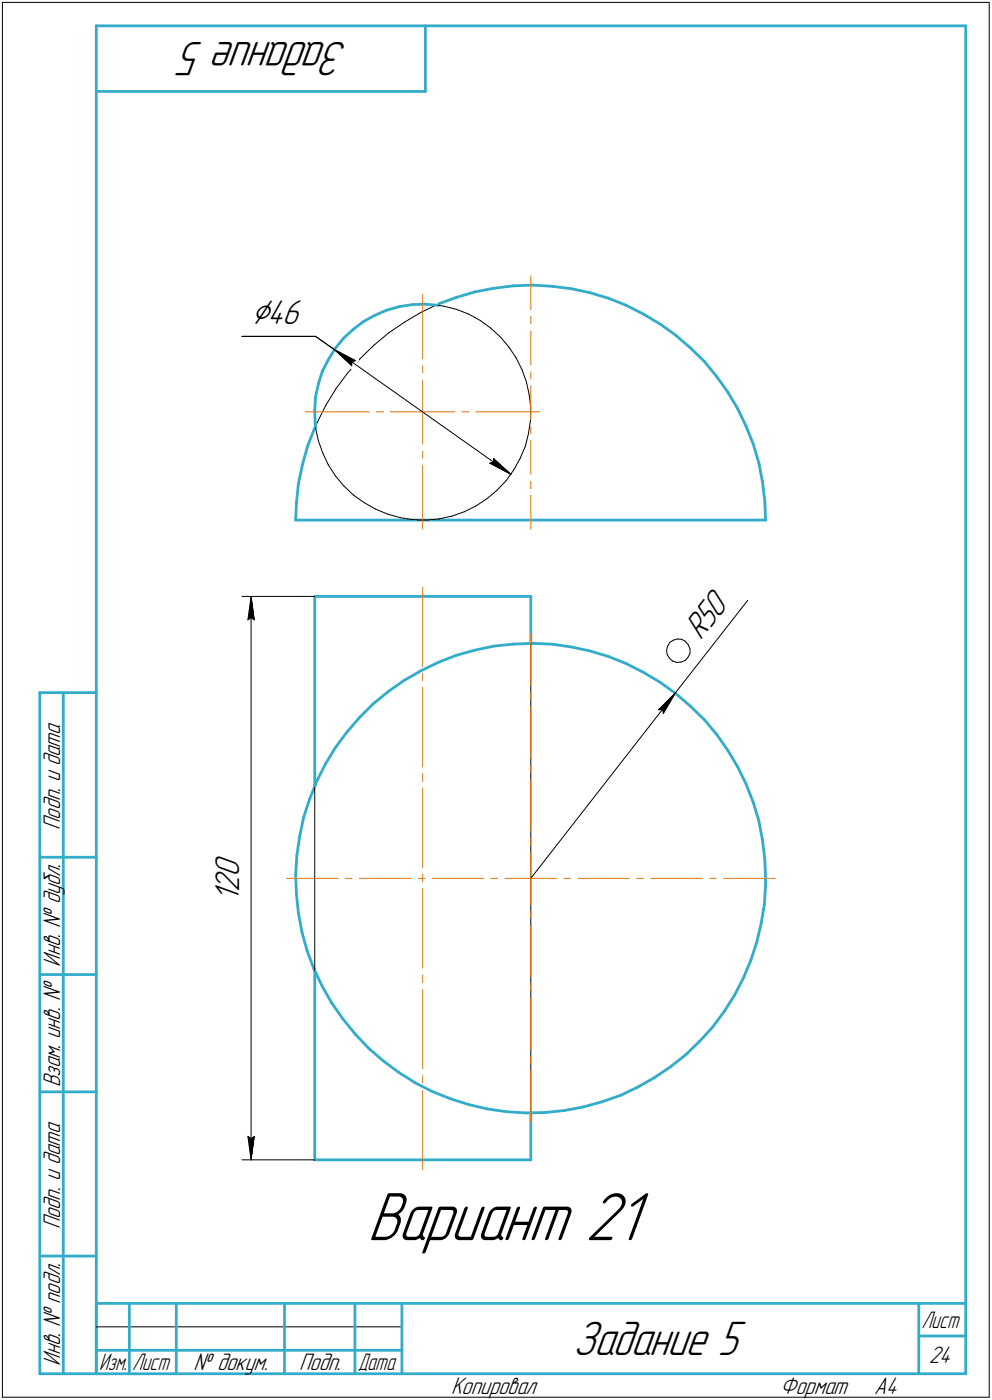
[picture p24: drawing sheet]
<svg xmlns="http://www.w3.org/2000/svg" width="211mm" height="298mm" viewBox="0 0 211 298" stroke-linecap="round" stroke-linejoin="round" font-family="sans-serif">
<defs><g id="words">
<text font-size="15.6" x="78.2" y="264.1">Вариант 21</text>
<g font-size="10.9">
<text x="74.1" y="9" transform="rotate(-180 74.1 9)">Задание 5</text>
<text x="121.9" y="288.5">Задание 5</text>
</g>
<text font-size="8.5" x="53.4" y="69.1">Ç46</text>
<g font-size="7.8">
<text x="149.2" y="136.5" transform="rotate(-52 149.2 136.5)">R50</text>
<text x="50.9" y="190" transform="rotate(-90 50.9 190)">2</text>
<text x="50.9" y="186.8" transform="rotate(-90 50.9 186.8)">0</text>
<text x="50.9" y="192.1" transform="rotate(-90 50.9 192.1)">1</text>
</g>
<g font-size="5.4">
<text x="12.8" y="176.7" transform="rotate(-90 12.8 176.7)">Подп. и дата</text>
<text x="12.8" y="205.8" transform="rotate(-90 12.8 205.8)">Инв. № дубл.</text>
<text x="12.8" y="231.6" transform="rotate(-90 12.8 231.6)">Взам. инв. №</text>
<text x="12.8" y="261.7" transform="rotate(-90 12.8 261.7)">Подп. и дата</text>
<text x="12.8" y="290.8" transform="rotate(-90 12.8 290.8)">Инв. № подл.</text>
<text x="41.2" y="291.8">№ докум.</text>
<text x="63.6" y="291.8">Подп.</text>
<text x="197.6" y="290.3">24</text>
<text x="96" y="296.8">Копировал</text>
<text x="166" y="296.8">Формат</text>
<text x="186" y="296.8">A4</text>
</g>
<g font-size="5.3">
<text x="196.1" y="282.8">Лист</text>
<text x="21.1" y="291.8">Изм.</text>
<text x="28.1" y="291.8">Лист</text>
<text x="76.1" y="291.8">Дата</text>
</g>
</g></defs>
<g fill="#fff" stroke="#fff" stroke-width=".21">
<path d="M78.1 252.9h60.6zM78.1 253h60.6zM78.1 253.1h60.6zM78.1 253.2h60.6zM78.1 253.2h60.6zM78.1 253.3h60.6zM78.1 253.4h60.6zM78.1 253.5h60.6zM78.1 253.6h60.6zM78.1 253.7h60.6zM78.1 253.7h60.6zM78.1 253.8h60.6zM78.1 253.9h60.6zM78.1 254h60.6zM78.1 254.1h60.6zM78.1 254.2h60.6zM78.1 254.3h60.6zM78.1 254.3h60.6zM78.1 254.4h60.6zM78.1 254.5h60.6zM78.1 254.6h60.6zM78.1 254.7h60.6zM78.1 254.8h60.6zM78.1 254.8h60.6zM78.1 254.9h60.6zM78.1 255h60.6zM78.1 255.1h60.6zM78.1 255.2h60.6zM78.1 255.3h60.6zM78.1 255.4h60.6zM78.1 255.4h60.6zM78.1 255.5h60.6zM78.1 255.6h60.6zM78.1 255.7h60.6zM78.1 255.8h60.6zM78.1 255.9h60.6zM78.1 255.9h60.6zM78.1 256h60.6zM78.1 256.1h60.6zM78.1 256.2h60.6zM78.1 256.3h60.6zM78.1 256.4h60.6zM78.1 256.5h60.6zM78.1 256.5h60.6zM78.1 256.6h60.6zM78.1 256.7h60.6zM78.1 256.8h60.6zM78.1 256.9h60.6zM78.1 257h60.6zM78.1 257h60.6zM78.1 257.1h60.6zM78.1 257.2h60.6zM78.1 257.3h60.6zM78.1 257.4h60.6zM78.1 257.5h60.6zM78.1 257.6h60.6zM78.1 257.6h60.6zM78.1 257.7h60.6zM78.1 257.8h60.6zM78.1 257.9h60.6zM78.1 258h60.6zM78.1 258.1h60.6zM78.1 258.1h60.6zM78.1 258.2h60.6zM78.1 258.3h60.6zM78.1 258.4h60.6zM78.1 258.5h60.6zM78.1 258.6h60.6zM78.1 258.7h60.6zM78.1 258.7h60.6zM78.1 258.8h60.6zM78.1 258.9h60.6zM78.1 259h60.6zM78.1 259.1h60.6zM78.1 259.2h60.6zM78.1 259.2h60.6zM78.1 259.3h60.6zM78.1 259.4h60.6zM78.1 259.5h60.6zM78.1 259.6h60.6zM78.1 259.7h60.6zM78.1 259.8h60.6zM78.1 259.8h60.6zM78.1 259.9h60.6zM78.1 260h60.6zM78.1 260.1h60.6zM78.1 260.2h60.6zM78.1 260.3h60.6zM78.1 260.3h60.6zM78.1 260.4h60.6zM78.1 260.5h60.6zM78.1 260.6h60.6zM78.1 260.7h60.6zM78.1 260.8h60.6zM78.1 260.9h60.6zM78.1 260.9h60.6zM78.1 261h60.6zM78.1 261.1h60.6zM78.1 261.2h60.6zM78.1 261.3h60.6zM78.1 261.4h60.6zM78.1 261.5h60.6zM78.1 261.5h60.6zM78.1 261.6h60.6zM78.1 261.7h60.6zM78.1 261.8h60.6zM78.1 261.9h60.6zM78.1 262h60.6zM78.1 262h60.6zM78.1 262.1h60.6zM78.1 262.2h60.6zM78.1 262.3h60.6zM78.1 262.4h60.6zM78.1 262.5h60.6zM78.1 262.6h60.6zM78.1 262.6h60.6zM78.1 262.7h60.6zM78.1 262.8h60.6zM78.1 262.9h60.6zM78.1 263h60.6zM78.1 263.1h60.6zM78.1 263.1h60.6zM78.1 263.2h60.6zM78.1 263.3h60.6zM78.1 263.4h60.6zM78.1 263.5h60.6zM78.1 263.6h60.6zM78.1 263.7h60.6zM78.1 263.7h60.6zM78.1 263.8h60.6zM78.1 263.9h60.6zM78.1 264h60.6zM78.1 264.1h60.6zM78.1 264.2h60.6zM78.1 264.2h60.6zM78.1 264.3h60.6zM78.1 264.4h60.6zM78.1 264.5h60.6zM78.1 264.6h60.6zM78.1 264.7h60.6zM78.1 264.8h60.6zM78.1 264.8h60.6zM78.1 264.9h60.6zM78.1 265h60.6zM78.1 265.1h60.6zM78.1 265.2h60.6zM78.1 265.3h60.6zM78.1 265.3h60.6zM78.1 265.4h60.6zM78.1 265.5h60.6zM78.1 265.6h60.6zM78.1 265.7h60.6zM78.1 265.8h60.6zM78.1 265.9h60.6zM78.1 265.9h60.6zM78.1 266h60.6zM78.1 266.1h60.6zM78.1 266.2h60.6zM78.1 266.3h60.6zM78.1 266.4h60.6zM78.1 266.4h60.6zM78.1 266.5h60.6zM78.1 266.6h60.6zM78.1 266.7h60.6zM78.1 266.8h60.6zM78.1 266.9h60.6zM78.1 267h60.6zM78.1 267h60.6z"/>
<path d="M104.9 96.9h.2zM104.8 97h.4zM104.7 97.1h.5zM104.7 97.2h.6zM104.6 97.3h.8zM104.6 97.4h.9zM104.5 97.5h1.1zM104.5 97.5h1.2zM104.4 97.6h1.3zM104.3 97.7h1.5zM104.2 97.8h1.8zM104.2 97.9h1.9zM104.1 98h2.1zM104.1 98h2.2zM104.1 98.1h2.2zM104 98.2h2.4zM103.9 98.3h2.6zM103.9 98.4h2.7zM103.8 98.5h2.9zM103.7 98.6h3.1zM103.7 98.6h3.2zM103.6 98.7h3.4zM103.5 98.8h3.6zM103.7 98.9h3.5zM103.9 99h3.4zM104.1 99.1h3.3zM104.2 99.1h3.2zM104.4 99.2h3.1zM104.6 99.3h3zM104.6 99.4h3.1zM104.8 99.5h3zM105 99.6h2.9zM105.2 99.7h2.7zM105.3 99.7h2.6zM105.5 99.8h2.5zM105.7 99.9h2.3zM105.7 100h2.4zM105.9 100.1h2.3zM106.1 100.2h2.1zM106.3 100.2h2zM106.4 100.3h1.9zM106.6 100.4h1.8zM106.8 100.5h1.7zM106.8 100.6h1.7zM107.3 100.7h1.2zM107.6 100.8h1zM108 100.8h.6zM108.4 100.9h.3z"/>
<path d="M71.2 74.5h.3zM71.3 74.6h.7zM71.3 74.7h1zM71.4 74.8h1.3zM71.5 74.8h1.6zM71.5 74.9h1.7zM71.5 75h1.9zM71.6 75.1h2zM71.6 75.2h2.1zM71.7 75.3h2.2zM71.8 75.4h2.3zM71.8 75.4h2.4zM71.9 75.5h2.4zM72 75.6h2.5zM72 75.7h2.7zM72.1 75.8h2.7zM72.1 75.9h2.9zM72.1 75.9h3.1zM72.2 76h3.1zM72.2 76.1h3.2zM72.4 76.2h3.2zM72.5 76.3h3.3zM72.6 76.4h3.3zM72.6 76.5h3.5zM72.7 76.5h3.6zM72.8 76.6h3.6zM72.9 76.7h3.5zM73 76.8h3.3zM73.1 76.9h3.1zM73.2 77h2.9zM73.2 77h2.9zM73.3 77.1h2.7zM73.4 77.2h2.5zM73.5 77.3h2.4zM73.6 77.4h2.3zM73.7 77.5h2.1zM73.8 77.6h1.9zM73.9 77.6h1.7zM74 77.7h1.6zM74.1 77.8h1.4zM74.2 77.9h1.2zM74.3 78h1.1zM74.3 78.1h1.1zM74.4 78.1h.9zM74.5 78.2h.8zM74.6 78.3h.6zM74.7 78.4h.4zM74.8 78.5h.3zM74.8 78.6h.2z"/>
<path d="M53.4 63.2h11.8zM53.4 63.3h11.8zM53.4 63.4h11.8zM53.4 63.5h11.8zM53.4 63.6h11.8zM53.4 63.7h11.8zM53.4 63.8h11.8zM53.4 63.8h11.8zM53.4 63.9h11.8zM53.4 64h11.8zM53.4 64.1h11.8zM53.4 64.2h11.8zM53.4 64.3h11.8zM53.4 64.3h11.8zM53.4 64.4h11.8zM53.4 64.5h11.8zM53.4 64.6h11.8zM53.4 64.7h11.8zM53.4 64.8h11.8zM53.4 64.9h11.8zM53.4 64.9h11.8zM53.4 65h11.8zM53.4 65.1h11.8zM53.4 65.2h11.8zM53.4 65.3h11.8zM53.4 65.4h11.8zM53.4 65.4h11.8zM53.4 65.5h11.8zM53.4 65.6h11.8zM53.4 65.7h11.8zM53.4 65.8h11.8zM53.4 65.9h11.8zM53.4 66h11.8zM53.4 66h11.8zM53.4 66.1h11.8zM53.4 66.2h11.8zM53.4 66.3h11.8zM53.4 66.4h11.8zM53.4 66.5h11.8zM53.4 66.5h11.8zM53.4 66.6h11.8zM53.4 66.7h11.8zM53.4 66.8h11.8zM53.4 66.9h11.8zM53.4 67h11.8zM53.4 67.1h11.8zM53.4 67.1h11.8zM53.4 67.2h11.8zM53.4 67.3h11.8zM53.4 67.4h11.8zM53.4 67.5h11.8zM53.4 67.6h11.8zM53.4 67.6h11.8zM53.4 67.7h11.8zM53.4 67.8h11.8zM53.4 67.9h11.8zM53.4 68h11.8zM53.4 68.1h11.8zM53.4 68.2h11.8zM53.4 68.2h11.8zM53.4 68.3h11.8zM53.4 68.4h11.8zM53.4 68.5h11.8zM53.4 68.6h11.8zM53.4 68.7h11.8zM53.4 68.7h11.8zM53.4 68.8h11.8zM53.4 68.9h11.8zM53.4 69h11.8zM53.4 69.1h11.8zM53.4 69.2h11.8zM53.4 69.3h11.8zM53.4 69.3h11.8zM53.4 69.4h11.8zM53.4 69.5h11.8zM53.4 69.6h11.8zM53.4 69.7h11.8zM53.4 69.8h11.8zM53.4 69.8h11.8zM53.4 69.9h11.8zM53.4 70h11.8zM53.4 70.1h11.8zM53.4 70.2h11.8zM53.4 70.3h11.8zM53.4 70.4h11.8zM53.4 70.4h11.8zM53.4 70.5h11.8zM53.4 70.6h11.8z"/>
<path d="M45.3 181.9h7.1zM45.3 181.9h7.1zM45.3 182h7.1zM45.3 182.1h7.1zM45.3 182.2h7.1zM45.3 182.3h7.1zM45.3 182.4h7.1zM45.3 182.5h7.1zM45.3 182.5h7.1zM45.3 182.6h7.1zM45.3 182.7h7.1zM45.3 182.8h7.1zM45.3 182.9h7.1zM45.3 183h7.1zM45.3 183h7.1zM45.3 183.1h7.1zM45.3 183.2h7.1zM45.3 183.3h7.1zM45.3 183.4h7.1zM45.3 183.5h7.1zM45.3 183.6h7.1zM45.3 183.6h7.1zM45.3 183.7h7.1zM45.3 183.8h7.1zM45.3 183.9h7.1zM45.3 184h7.1zM45.3 184.1h7.1zM45.3 184.1h7.1zM45.3 184.2h7.1zM45.3 184.3h7.1zM45.3 184.4h7.1zM45.3 184.5h7.1zM45.3 184.6h7.1zM45.3 184.7h7.1zM45.3 184.7h7.1zM45.3 184.8h7.1zM45.3 184.9h7.1zM45.3 185h7.1zM45.3 185.1h7.1zM45.3 185.2h7.1zM45.3 185.3h7.1zM45.3 185.3h7.1zM45.3 185.4h7.1zM45.3 185.5h7.1zM45.3 185.6h7.1zM45.3 185.7h7.1zM45.3 185.8h7.1zM45.3 185.8h7.1zM45.3 185.9h7.1zM45.3 186h7.1zM45.3 186.1h7.1zM45.3 186.2h7.1zM45.3 186.3h7.1zM45.3 186.4h7.1zM45.3 186.4h7.1zM45.3 186.5h7.1zM45.3 186.6h7.1zM45.3 186.7h7.1zM45.3 186.8h7.1zM45.3 186.9h7.1zM45.3 186.9h7.1zM45.3 187h7.1zM45.3 187.1h7.1zM45.3 187.2h7.1zM45.3 187.3h7.1zM45.3 187.4h7.1zM45.3 187.5h7.1zM45.3 187.5h7.1zM45.3 187.6h7.1zM45.3 187.7h7.1zM45.3 187.8h7.1zM45.3 187.9h7.1zM45.3 188h7.1zM45.3 188h7.1zM45.3 188.1h7.1zM45.3 188.2h7.1zM45.3 188.3h7.1zM45.3 188.4h7.1zM45.3 188.5h7.1zM45.3 188.6h7.1zM45.3 188.6h7.1zM45.3 188.7h7.1zM45.3 188.8h7.1zM45.3 188.9h7.1zM45.3 189h7.1zM45.3 189.1h7.1zM45.3 189.1h7.1zM45.3 189.2h7.1zM45.3 189.3h7.1zM45.3 189.4h7.1zM45.3 189.5h7.1zM45.3 189.6h7.1zM45.3 189.7h7.1zM45.3 189.7h7.1zM45.3 189.8h7.1zM45.3 189.9h7.1zM45.3 190h7.1zM45.3 190.1h7.1zM45.3 190.2h7.1zM45.3 190.2h7.1zM45.3 190.3h7.1zM45.3 190.4h7.1zM45.3 190.5h7.1zM45.3 190.6h7.1zM45.3 190.7h7.1zM45.3 190.8h7.1zM45.3 190.8h7.1zM45.3 190.9h7.1zM45.3 191h7.1zM45.3 191.1h7.1zM45.3 191.2h7.1zM45.3 191.3h7.1zM45.3 191.3h7.1zM45.3 191.4h7.1zM45.3 191.5h7.1zM45.3 191.6h7.1zM45.3 191.7h7.1zM45.3 191.8h7.1zM45.3 191.9h7.1zM45.3 191.9h7.1zM45.3 192h7.1z"/>
<path d="M53.3 127.3h.3zM53.3 127.3h.3zM53.3 127.4h.4zM53.3 127.5h.4zM53.2 127.6h.5zM53.2 127.7h.6zM53.2 127.8h.6zM53.1 127.8h.7zM53.1 127.9h.7zM53 128h.9zM53 128.1h.9zM52.9 128.2h1zM52.9 128.3h1.1zM52.9 128.4h1.1zM52.8 128.4h1.3zM52.8 128.5h1.3zM52.7 128.6h1.5zM52.7 128.7h1.5zM52.7 128.8h1.5zM52.7 128.9h1.6zM52.7 128.9h1.6zM52.7 129h1.6zM52.7 129.1h1.6zM52.7 129.2h1.6zM52.7 129.3h1.6zM52.7 129.4h1.6zM52.7 129.5h1.7zM52.6 129.5h1.8zM52.6 129.6h1.8zM52.6 129.7h1.8zM52.6 129.8h1.8zM52.6 129.9h1.8zM52.6 130h1.8zM52.6 130h1.8zM52.6 130.1h1.8zM52.6 130.2h1.8zM52.5 130.3h1.9zM52.5 130.4h1.9zM52.5 130.5h1.9zM52.5 130.6h1.9zM52.5 130.6h1.9zM52.5 130.7h2zM52.5 130.8h2zM52.5 130.9h2zM52.5 131h2zM52.4 131.1h2.1zM52.4 131.1h2.1zM52.4 131.2h2.1zM52.4 131.3h2.2zM52.4 131.4h2.2zM52.4 131.5h2.2zM52.4 131.6h2.2zM52.4 131.7h2.2zM52.4 131.7h2.2zM52.3 131.8h2.3zM52.3 131.9h2.4zM52.3 132h2.4zM52.3 132.1h2.4zM52.3 132.2h2.4zM52.3 132.2h2.4zM52.3 132.3h2.4zM52.3 132.4h2.4z"/>
<path d="M52.2 241.5h2.5zM52.3 241.6h2.4zM52.3 241.6h2.4zM52.3 241.7h2.4zM52.3 241.8h2.4zM52.3 241.9h2.4zM52.3 242h2.4zM52.3 242.1h2.4zM52.3 242.1h2.3zM52.4 242.2h2.2zM52.4 242.3h2.2zM52.4 242.4h2.2zM52.4 242.5h2.2zM52.4 242.6h2.2zM52.4 242.7h2.2zM52.4 242.7h2.1zM52.4 242.8h2.1zM52.4 242.9h2.1zM52.5 243h2zM52.5 243.1h2zM52.5 243.2h2zM52.5 243.2h2zM52.5 243.3h1.9zM52.5 243.4h1.9zM52.5 243.5h1.9zM52.5 243.6h1.9zM52.5 243.7h1.9zM52.6 243.8h1.8zM52.6 243.8h1.8zM52.6 243.9h1.8zM52.6 244h1.8zM52.6 244.1h1.8zM52.6 244.2h1.8zM52.6 244.3h1.8zM52.6 244.3h1.8zM52.6 244.4h1.8zM52.7 244.5h1.7zM52.7 244.6h1.6zM52.7 244.7h1.6zM52.7 244.8h1.6zM52.7 244.9h1.6zM52.7 244.9h1.6zM52.7 245h1.6zM52.7 245.1h1.6zM52.7 245.2h1.5zM52.7 245.3h1.5zM52.7 245.4h1.5zM52.8 245.4h1.3zM52.8 245.5h1.3zM52.9 245.6h1.1zM52.9 245.7h1.1zM52.9 245.8h1zM53 245.9h.9zM53 246h.9zM53.1 246h.7zM53.1 246.1h.7zM53.2 246.2h.6zM53.2 246.3h.6zM53.2 246.4h.5zM53.3 246.5h.4zM53.3 246.5h.4zM53.3 246.6h.3zM53.3 246.7h.3z"/>
<path d="M143.4 147.7h.3zM143.3 147.8h.4zM143.1 147.9h.5zM142.9 148h.7zM142.8 148.1h.8zM142.7 148.2h.9zM142.5 148.3h1zM142.3 148.3h1.2zM142.2 148.4h1.3zM142 148.5h1.4zM141.9 148.6h1.5zM141.8 148.7h1.6zM141.7 148.8h1.7zM141.6 148.8h1.7zM141.6 148.9h1.7zM141.5 149h1.8zM141.4 149.1h1.9zM141.3 149.2h2zM141.2 149.3h2.1zM141.1 149.4h2.2zM141.1 149.4h2.1zM141 149.5h2.2zM140.9 149.6h2.2zM140.8 149.7h2.3zM140.7 149.8h2.3zM140.6 149.9h2.4zM140.5 149.9h2.4zM140.5 150h2.3zM140.4 150.1h2.4zM140.3 150.2h2.4zM140.2 150.3h2.5zM140.1 150.4h2.6zM140 150.5h2.7zM140 150.5h2.6zM139.9 150.6h2.6zM139.8 150.7h2.7zM139.7 150.8h2.7zM139.6 150.9h2.8zM139.5 151h2.8zM139.4 151h2.8zM139.4 151.1h2.8zM139.5 151.2h2.7zM139.6 151.3h2.6zM139.7 151.4h2.4zM139.8 151.5h2.3zM140 151.6h2zM140 151.6h1.9zM140.1 151.7h1.8zM140.2 151.8h1.6zM140.3 151.9h1.5zM140.5 152h1.2zM140.5 152.1h1.2zM140.6 152.1h1zM140.8 152.2h.8zM140.9 152.3h.7zM141 152.4h.5zM141.1 152.5h.4zM141.2 152.6h.2z"/>
<path d="M151.5 124.5h.1zM151.4 124.5h.3zM151.3 124.6h.5zM151.2 124.7h.8zM151.2 124.8h.9zM151.1 124.9h1zM151 125h1.3zM151 125.1h1.4zM150.9 125.1h1.6zM150.9 125.2h1.7zM150.8 125.3h1.9zM150.7 125.4h2.1zM150.6 125.5h2.3zM150.6 125.6h2.5zM150.5 125.6h2.7zM150.5 125.7h2.7zM150.4 125.8h2.9zM150.3 125.9h3.2zM150.3 126h3.3zM150.2 126.1h3.5zM150.1 126.2h3.7zM150 126.2h3.9zM150 126.3h4zM149.9 126.4h4.2zM149.9 126.5h4.4zM149.8 126.6h4.5zM149.7 126.7h4.7zM149.7 126.7h4.9zM149.6 126.8h5.1zM149.5 126.9h5.3zM149.4 127h5.5zM149.4 127.1h5.6zM149.4 127.2h5.7zM149.3 127.3h5.9zM149.2 127.3h6.2zM149.1 127.4h6.3zM149.1 127.5h6.4zM149 127.6h6.6zM148.9 127.7h6.9zM148.8 127.8h7.1zM148.8 127.8h7.2zM148.8 127.9h7.3zM148.7 128h7.5zM148.6 128.1h7.7zM148.5 128.2h7.9zM148.5 128.3h8zM148.4 128.4h8.2zM148.3 128.4h8.4zM148.3 128.5h8.6zM148.3 128.6h8.7zM148.2 128.7h8.9zM148.1 128.8h9zM148 128.9h9.1zM147.9 128.9h9.2zM147.9 129h9.1zM147.8 129.1h9.1zM147.7 129.2h9.2zM147.7 129.3h9.1zM147.6 129.4h9.1zM147.6 129.5h9zM147.5 129.5h9zM147.4 129.6h9.1zM147.3 129.7h9.2zM147.3 129.8h9.1zM147.2 129.9h9.1zM147.2 130h9zM147.1 130h9.1zM147 130.1h9.1zM147 130.2h9zM146.9 130.3h9.1zM146.8 130.4h9.2zM146.7 130.5h9.2zM146.7 130.6h9.1zM146.6 130.6h9.1zM146.6 130.7h9zM146.5 130.8h9.1zM146.4 130.9h9.1zM146.4 131h9zM146.3 131.1h9.1zM146.2 131.1h9.1zM146.1 131.2h9.2zM146.1 131.3h9.1zM146 131.4h9.1zM146 131.5h9zM145.9 131.6h9.1zM145.8 131.7h9.1zM145.8 131.7h9.1zM145.7 131.8h9.1zM145.6 131.9h9.1zM145.5 132h9.2zM145.5 132.1h9.1zM145.5 132.2h9zM145.4 132.2h9zM145.3 132.3h9zM145.2 132.4h9.1zM145.2 132.5h9.1zM145.1 132.6h9.1zM145 132.7h9.1zM144.9 132.8h9.2zM144.9 132.8h9.1zM144.9 132.9h9zM144.8 133h9zM144.7 133.1h9.1zM144.6 133.2h9.2zM144.6 133.3h9.1zM144.5 133.3h9.1zM144.4 133.4h9.1zM144.4 133.5h9zM144.4 133.6h9zM144.3 133.7h9zM144.2 133.8h9zM144.1 133.9h9.1zM144 133.9h9.2zM144 134h9.1zM143.9 134.1h9.1zM143.8 134.2h9.1zM143.8 134.3h9zM143.7 134.4h9.1zM143.7 134.5h9zM143.6 134.5h9.1zM143.5 134.6h9.1zM143.4 134.7h9.1zM143.4 134.8h9.1zM143.3 134.9h9.1zM143.3 135h9zM143.2 135h9zM143.1 135.1h9.1zM143.1 135.2h9zM143 135.3h9.1zM142.9 135.4h9.1zM142.8 135.5h9.1zM142.8 135.6h9.1zM142.7 135.6h9.1zM142.7 135.7h9zM142.6 135.8h9zM142.5 135.9h9.1zM142.5 136h9.1zM142.4 136.1h9.1zM142.3 136.1h9.1zM142.2 136.2h9.1zM142.2 136.3h9.1zM142.2 136.4h9zM142.1 136.5h9zM142 136.6h9zM141.9 136.7h9.1zM141.9 136.7h9.1zM141.8 136.8h9.1zM141.7 136.9h9.1zM141.6 137h9.1zM141.6 137.1h9zM141.6 137.2h9zM141.5 137.2h9zM141.4 137.3h9.1zM141.3 137.4h9.1zM141.3 137.5h9.1zM141.2 137.6h9.1zM141.1 137.7h9.1zM141.1 137.8h9zM141.1 137.8h8.9zM141 137.9h9zM140.9 138h9zM140.8 138.1h9.1zM140.7 138.2h9.1zM140.7 138.3h9zM140.6 138.3h9.1zM140.5 138.4h9.1zM140.5 138.5h9zM140.4 138.6h9zM140.5 138.7h8.9zM140.6 138.8h8.8zM140.7 138.9h8.6zM140.9 138.9h8.3zM141 139h8.1zM141.1 139.1h8zM141.1 139.2h7.9zM141.3 139.3h7.6zM141.4 139.4h7.4zM141.5 139.4h7.3zM141.6 139.5h7.2zM141.7 139.6h7zM141.8 139.7h6.8zM141.9 139.8h6.6zM142.1 139.9h6.4zM142.2 140h6.2zM142.2 140h6.1zM142.3 140.1h6zM142.5 140.2h5.7zM142.6 140.3h5.6zM142.7 140.4h5.4zM142.7 140.5h5.3zM142.9 140.5h5zM143 140.6h4.8zM143.1 140.7h4.7zM143.2 140.8h4.5zM143.3 140.9h4.4zM143.4 141h4.2zM143.5 141.1h4.1zM143.7 141.1h3.8zM143.8 141.2h3.6zM143.8 141.3h3.5zM143.9 141.4h3.3zM144.1 141.5h3.1zM144.2 141.6h3zM144.3 141.6h2.8zM144.4 141.7h2.6zM144.5 141.8h2.4zM144.6 141.9h2.3zM144.7 142h2.1zM144.9 142.1h1.8zM144.9 142.2h1.7zM145 142.2h1.6zM145.1 142.3h1.5zM145.3 142.4h1.2zM145.4 142.5h1zM145.5 142.6h.8zM145.5 142.7h.8zM145.7 142.7h.5zM145.8 142.8h.3zM145.9 142.9h.1z"/>
</g>
<g fill="none" stroke="#33acca" stroke-width=".59">
<path d="M20.5 5.5v287zM20.5 5.5h185zM20.5 19.5h70zM90.5 5.5v14zM205.5 5.5v287zM68.6 79.1l-.9 2.7zM69.8 76.6l-1.2 2.5zM71.3 74.3l-1.5 2.3zM73.1 72.1l2-1.9zM73.1 72.1l-1.8 2.2zM75.1 70.2l2.2-1.7zM77.3 68.5l2.5-1.4z"/>
<path d="M79.8 67.1l2.5-1.1zM82.3 66l2.7-.7zM85 65.3l2.8-.4zM87.8 64.9l2.8-.1zM90.6 64.8l2.7 .2zM93.4 64.7l3.7-1.4zM97.1 63.3l4-1.2zM101.1 62.1l4-.7zM105.1 61.4l4-.5zM109.1 60.9l4.2-.2zM113.3 60.7l4.1 .3zM117.4 61l4.1 .5z"/>
<path d="M121.5 61.5l4 .8zM125.5 62.3l4 1.2zM129.5 63.5l3.8 1.5zM133.3 65l3.6 1.9zM136.9 66.9l3.6 2.1zM140.5 69l3.3 2.4zM143.8 71.4l3.1 2.7zM146.9 74.1l3 2.9zM149.9 77l2.6 3.2zM64.3 99l-.8 4zM65.4 95l-1.1 4zM67 91.1l-1.6 3.9z"/>
<path d="M67 87.3l.1 2.8zM67.1 90.1v1zM67.1 84.5l-.1 2.8zM67.7 81.8l-.6 2.7zM152.5 80.2l2.4 3.3zM154.9 83.5l2.1 3.5zM157 87l1.7 3.8zM158.7 90.8l1.6 3.8zM160.3 94.6l1.2 4zM161.5 98.6l.7 3.9zM62.9 110.7h100zM63.1 107.1l-.2 3.6z"/>
<path d="M63.5 103l-.4 4.1zM162.2 102.5l.5 4.1zM162.7 106.6l.2 4.1zM67 127h45.9zM67 127v40.4zM97.1 139.5l4-1.1zM101.1 138.4l4-.8zM105.1 137.6l4-.4zM109.1 137.2l4.2-.2zM112.9 127v10zM113.3 137l4.1 .2zM117.4 137.2l4.1 .6z"/>
<path d="M121.5 137.8l4 .8zM125.5 138.6l4 1.2zM129.5 139.8l3.8 1.5zM8.5 147.5v145zM8.5 147.5h12zM13.5 147.5v145zM71.4 159.2l-2.1 3.4zM73.8 155.9l-2.4 3.3zM76.5 152.7l-2.7 3.2zM79.4 149.9l3.2-2.7zM79.4 149.9l-2.9 2.8zM82.6 147.2l3.4-2.3z"/>
<path d="M86 144.9l3.6-2.1zM89.6 142.8l3.6-1.7zM93.2 141.1l3.9-1.6zM133.3 141.3l3.6 1.9zM136.9 143.2l3.6 2.1zM140.5 145.3l3.3 2.4zM143.8 147.7l3.1 2.7zM146.9 150.4l3 2.8zM149.9 153.2l2.6 3.2zM152.5 156.4l2.4 3.4zM154.9 159.8l2.1 3.5zM63.8 178.1l-.6 4.1z"/>
<path d="M64.6 174.1l-.8 4zM65.9 170.2l-1.3 3.9zM67.4 166.4l-1.5 3.8zM69.3 162.6l-1.9 3.8zM157 163.3l1.7 3.7zM158.7 167l1.6 3.9zM160.3 170.9l1.2 3.9zM161.5 174.8l.7 4zM162.2 178.8l.5 4.1zM8.5 182.5h12zM62.9 186.3l.2 4.1zM63.1 190.4l.4 4.1z"/>
<path d="M63.2 182.2l-.3 4.1zM63.5 194.5l.8 4zM64.3 198.5l1.1 4zM162 196.6l-1 4zM162.6 192.5l-.6 4.1zM162.7 182.9l.2 4.1zM162.9 188.4l-.3 4.1zM162.9 187v1.4zM8.5 207.5h12zM65.4 202.5l1.4 3.8zM66.8 206.3l1.8 3.8zM67 206.6v40.4z"/>
<path d="M68.6 210.1l2 3.5zM70.6 213.6l2.4 3.4zM73 217l2.6 3.2zM151.6 218.7l-2.8 3zM154.1 215.4l-2.5 3.3zM156.3 211.9l-2.2 3.5zM158.2 208.3l-1.9 3.6zM159.8 204.5l-1.6 3.8zM161 200.6l-1.2 3.9zM8.5 232.5h12zM75.6 220.2l2.8 3zM78.4 223.2l3.1 2.7z"/>
<path d="M81.5 225.9l3.3 2.4zM84.8 228.3l3.5 2.2zM88.3 230.5l3.6 1.9zM91.9 232.4l3.9 1.5zM95.8 233.9l3.9 1.3zM99.7 235.2l4 .9zM103.7 236.1l4.1 .6zM107.8 236.7l4 .3zM111.8 237l4.2-.1zM112.9 237v10zM116 236.9l4.1-.4zM120.1 236.5l4-.8z"/>
<path d="M124.1 235.7l4-1.1zM128.1 234.6l3.9-1.3zM132 233.3l3.7-1.8zM135.7 231.5l3.6-2.1zM139.3 229.4l3.4-2.2zM142.7 227.2l3.2-2.6zM145.9 224.6l2.9-2.9zM67 247h45.9zM8.5 267.5h12zM20.5 277.5h185zM20.5 277.5v15zM27.5 277.5v15z"/>
<path d="M37.5 277.5v15zM60.5 277.5v15zM75.5 277.5v15zM85.5 277.5v15zM195.5 277.5v15zM8.5 292.5h12zM20.5 292.5h185zM20.5 287.5h7zM27.5 287.5h10zM37.5 287.5h23zM60.5 287.5h15zM75.5 287.5h10z"/>
<path d="M195.5 284.5h10z"/>
</g>
<g fill="none" stroke="#000" stroke-width=".21">
<path d="M.5 .5v297zM.5 .5h210zM210.5 .5v297zM51.5 71.6h15.6zM67.1 71.6l4 2.8zM71.1 74.4l4.5 2.4zM71.1 74.4l3.7 3.5zM71.1 74.4l37.6 26.6zM73.9 79.5l-2.4 3.3zM74.8 77l.8-.2zM74.8 77v.9zM76.6 76.4l3-2.9z"/>
<path d="M76.6 76.4l-2.7 3.1zM79.6 73.5l3.1-2.6zM82.7 70.9l3.4-2.3zM86.1 68.6l3.6-2.1zM89.7 66.5l3.7-1.8zM93.3 65l1.1 .2zM94.4 65.2l2.7 .7zM97.1 65.9l2.6 1zM99.7 66.9l2.5 1.3zM102.2 68.2l2.2 1.6zM104.4 69.8l2.1 2zM106.5 71.8l1.8 2.1z"/>
<path d="M108.3 73.9l1.5 2.3zM109.8 76.2l1.3 2.5zM111.1 78.7l.9 2.7zM67.1 91.1l.6 2.7zM67.5 90l-.5 1.1zM67.7 93.8l1 2.6zM68.7 96.4l1.1 2.6zM69.3 86.3l-1.8 3.7zM69.8 99l1.6 2.3zM71.5 82.8l-2.2 3.5zM104.2 98.6l4.5 2.4zM104.2 98.6l.9-.2z"/>
<path d="M105 97.6l.1 .8zM105 97.6l3.7 3.4zM110.7 97.6l-1.4 2.5zM111.8 95.1l-1.1 2.5zM112 81.4l.6 2.7zM112.4 92.4l-.6 2.7zM112.6 84.1l.3 2.8zM112.9 89.6l-.5 2.8zM112.9 86.9v2.7zM71.4 101.3l1.8 2.2zM73.2 103.5l2 1.9zM75.2 105.4l2.3 1.6z"/>
<path d="M77.5 107l2.3 1.4zM79.8 108.4l2.7 1.1zM82.5 109.5l2.7 .7zM85.2 110.2l2.7 .5zM87.9 110.7h2.8zM90.7 110.7l2.8-.2zM93.5 110.5l2.7-.6zM96.2 109.9l2.6-.9zM98.8 109l2.5-1.3zM101.3 107.7l2.3-1.5zM103.6 106.2l2.1-1.8zM107.7 102.4l-2 2z"/>
<path d="M109.3 100.1l-1.6 2.3zM51.5 127h15.5zM52.7 132l.7-.5zM53.4 127l.7 5zM53.4 131.5l.7 .5zM53.4 127l-.7 5zM53.4 127v120zM112.9 137v100zM141.8 138.5l.2 .9zM142 139.4l.5 .8zM142.1 137.6l-.3 .9zM142.5 136.8l.8-.5z"/>
<path d="M142.5 136.8l-.4 .8zM143.3 136.3l.9-.2zM144.2 136.1h.8zM145 136.1l.9 .5zM145.9 136.7l.6 .6zM145.9 136.7h.1M146.4 140l-.6 .6zM146.5 137.3l.3 .9zM146.8 139.1l-.4 .9zM146.8 138.2v.9zM159.1 127.8l-15.4 19.8zM140.1 151.1h.9z"/>
<path d="M140.1 151.1l3.6-3.5zM141 151.1l.1 .8zM142.5 140.2l.7 .6zM143.2 140.8l.8 .3zM143.7 147.6l-2.6 4.3zM143.7 147.6l-30.8 39.4zM144 141.1l.9-.1zM144.9 141l.9-.4zM67 167.4v39.2zM51.5 247h15.5zM52.7 242l.7 5zM52.7 242l.7 .5z"/>
<path d="M53.4 242.5l.7-.5zM54.1 242l-.7 5zM.5 297.5h210zM20.5 282.5h65z"/>
</g>
<g fill="none" stroke="#ff8000" stroke-width=".21">
<path d="M112.9 58.8v7.2zM89.9 62.7v13.7zM89.9 77.9v1.5zM112.9 67.4v1.5zM112.9 70.4v7.2zM112.9 79.2v1.4zM64.9 87.7h13.7zM80.1 87.7h1.5zM83.1 87.7h6.8zM89.9 99.1v13.6zM89.9 96.1v1.4zM89.9 87.7v6.9z"/>
<path d="M89.9 80.9v6.8zM89.9 87.7h6.9zM98.3 87.7h1.4zM101.3 87.7h13.6zM112.9 93.8v7.2zM112.9 90.8v1.6zM112.9 85.8v3.5zM112.9 82.1v3.7zM112.9 105.5v7.2zM112.9 102.5v1.6zM89.9 125v16.9zM112.9 135v11z"/>
<path d="M89.9 143.3v1.6zM89.9 146.4v16.9zM112.9 147.5v1.5zM112.9 150.5v11zM89.9 164.8v1.6zM89.9 167.8v16.9zM112.9 163v1.5zM112.9 166v11zM112.9 178.5v1.5zM61 187h11zM73.4 187h1.5zM76.5 187h11z"/>
<path d="M88.9 187h1.5zM89.9 186.2v1.6zM89.9 189.2v17zM91.9 187h11.1zM104.4 187h1.5zM107.4 187h5.5zM112.9 187h5.5zM112.9 197v11zM112.9 194v1.5zM112.9 187v5.5zM112.9 181.5v5.5zM120 187h1.4z"/>
<path d="M122.9 187h11zM135.5 187h1.4zM138.4 187h11zM151 187h1.4zM153.9 187h11zM89.9 207.6v1.6zM89.9 210.7v16.9zM112.9 212.5v11zM112.9 209.5v1.5zM89.9 229v1.6zM89.9 232.2v16.8zM112.9 228v11z"/>
<path d="M112.9 225v1.5z"/>
</g>
<g fill="#000" stroke="#000" stroke-width=".21">
<path d="M71.6 74.8h.2zM71.8 74.8h.2zM71.9 74.9h.2zM72 75h.3zM72.1 75.1h.4zM72.2 75.2h.4zM72.4 75.3h.3zM72.5 75.4h.4zM72.6 75.4h.5zM72.7 75.5h.5zM72.8 75.6h.6zM73 75.7h.6zM73.1 75.8h.6zM73.2 75.9h.7zM73.3 75.9h.8zM73.4 76h.8zM73.6 76.1h.7zM73.7 76.2h.8zM73.8 76.3h.9zM73.9 76.4h.9zM74.1 76.5h.9zM74.2 76.5h1zM74.3 76.6h1.1zM74.4 76.7h1.1zM74.5 76.8h1.1zM74.7 76.9h.7zM74.8 77h.3z"/>
<path d="M71.6 74.8h.2zM71.7 74.9h.2zM71.8 75h.2zM71.9 75.1h.2zM72 75.2h.2zM72.1 75.3h.3zM72.1 75.4h.4zM72.2 75.4h.4zM72.3 75.5h.4zM72.5 75.6h.3zM72.6 75.7h.4zM72.6 75.8h.5zM72.7 75.9h.5zM72.8 75.9h.5zM72.9 76h.5zM73 76.1h.6zM73.1 76.2h.6zM73.2 76.3h.6zM73.2 76.4h.7zM73.3 76.5h.8zM73.4 76.5h.8zM73.5 76.6h.8zM73.6 76.7h.8zM73.7 76.8h.8zM73.8 76.9h.9zM73.9 77h.9zM74 77h.8zM74.1 77.1h.7zM74.2 77.2h.6zM74.3 77.3h.5zM74.3 77.4h.5zM74.4 77.5h.4zM74.5 77.6h.3zM74.6 77.6h.2zM74.7 77.7h.1z"/>
<path d="M104.8 98.5h.4zM104.6 98.6h.7zM104.2 98.6h1.3zM104.4 98.7h1.2zM104.6 98.8h1.1zM104.7 98.9h1.1zM104.9 99h1zM105.1 99.1h1zM105.2 99.1h1zM105.4 99.2h.9zM105.6 99.3h.8zM105.7 99.4h.8zM105.8 99.5h.9zM106 99.6h.8zM106.2 99.7h.6zM106.3 99.7h.7zM106.5 99.8h.6zM106.7 99.9h.5zM106.8 100h.6zM107 100.1h.4zM107.2 100.2h.4zM107.3 100.2h.4zM107.4 100.3h.4zM107.6 100.4h.3zM107.8 100.5h.2zM107.9 100.6h.3zM108.1 100.7h.2z"/>
<path d="M105.1 97.8h.1zM105.1 97.9h.2zM105.1 98h.3zM105.1 98h.4zM105.1 98.1h.5zM105.1 98.2h.6zM105.1 98.3h.6zM105.1 98.4h.7zM105.2 98.5h.7zM105.3 98.6h.8zM105.5 98.6h.7zM105.6 98.7h.7zM105.7 98.8h.6zM105.8 98.9h.6zM105.9 99h.6zM106.1 99.1h.5zM106.2 99.1h.5zM106.3 99.2h.5zM106.4 99.3h.4zM106.5 99.4h.5zM106.7 99.5h.4zM106.8 99.6h.4zM106.8 99.7h.5zM107 99.7h.4zM107.1 99.8h.3zM107.2 99.9h.3zM107.4 100h.2zM107.4 100.1h.3zM107.6 100.2h.2zM107.7 100.2h.2zM107.8 100.3h.2zM107.9 100.4h.2zM108 100.5h.2z"/>
<path d="M53.3 128.3h.1zM53.3 128.4h.1zM53.3 128.4h.1zM53.3 128.5h.1zM53.3 128.6h.1zM53.3 128.7h.1zM53.3 128.8h.1zM53.3 128.9h.1zM53.2 128.9h.2zM53.2 129h.2zM53.2 129.1h.2zM53.2 129.2h.2zM53.2 129.3h.2zM53.2 129.4h.2zM53.2 129.5h.2zM53.1 129.5h.3zM53.1 129.6h.3zM53.1 129.7h.3zM53.1 129.8h.3zM53.1 129.9h.3zM53.1 130h.3zM53.1 130h.3zM53 130.1h.4zM53 130.2h.4zM53 130.3h.4zM53 130.4h.4zM53 130.5h.4zM53 130.6h.4zM53 130.6h.4zM53 130.7h.4zM52.9 130.8h.5zM52.9 130.9h.5zM52.9 131h.5zM52.9 131.1h.5zM52.9 131.1h.5zM52.9 131.2h.5zM52.9 131.3h.5zM52.8 131.4h.6zM52.8 131.5h.6zM52.8 131.6h.5zM52.8 131.7h.5zM52.8 131.7h.3zM52.8 131.8h.2z"/>
<path d="M53.4 127.7h.2zM53.4 127.8h.2zM53.4 127.8h.2zM53.4 127.9h.2zM53.4 128h.2zM53.4 128.1h.2zM53.4 128.2h.2zM53.4 128.3h.3zM53.4 128.4h.3zM53.4 128.4h.3zM53.4 128.5h.3zM53.4 128.6h.3zM53.4 128.7h.3zM53.4 128.8h.3zM53.4 128.9h.3zM53.4 128.9h.4zM53.4 129h.4zM53.4 129.1h.4zM53.4 129.2h.4zM53.4 129.3h.4zM53.4 129.4h.4zM53.4 129.5h.4zM53.4 129.5h.4zM53.4 129.6h.4zM53.4 129.7h.4zM53.4 129.8h.4zM53.4 129.9h.4zM53.4 130h.4zM53.4 130h.4zM53.4 130.1h.5zM53.4 130.2h.5zM53.4 130.3h.5zM53.4 130.4h.5zM53.4 130.5h.5zM53.4 130.6h.5zM53.4 130.6h.5zM53.4 130.7h.5zM53.4 130.8h.6zM53.4 130.9h.6zM53.4 131h.6zM53.4 131.1h.6zM53.4 131.1h.6zM53.4 131.2h.6zM53.4 131.3h.6zM53.4 131.4h.7zM53.4 131.5h.7zM53.6 131.6h.5zM53.7 131.7h.4zM53.8 131.7h.3zM53.9 131.8h.2z"/>
<path d="M143.2 148.3h.1zM143.1 148.4h.2zM143 148.5h.2zM142.9 148.6h.2zM142.9 148.7h.2zM142.8 148.8h.2zM142.7 148.8h.3zM142.7 148.9h.2zM142.7 149h.1zM142.6 149.1h.2zM142.5 149.2h.2zM142.4 149.3h.3zM142.3 149.4h.4zM142.3 149.4h.4zM142.2 149.5h.4zM142.2 149.6h.3zM142.1 149.7h.4zM142.1 149.8h.3zM142 149.9h.4zM141.9 149.9h.4zM141.8 150h.4zM141.8 150.1h.4zM141.7 150.2h.5zM141.6 150.3h.6zM141.6 150.4h.5zM141.6 150.5h.4zM141.5 150.5h.5zM141.4 150.6h.5zM141.3 150.7h.6zM141.3 150.8h.5zM141.2 150.9h.6zM141.1 151h.6zM141.1 151h.5zM141 151.1h.6zM141.1 151.2h.5zM141.1 151.3h.5zM141.1 151.4h.4zM141.1 151.5h.3zM141.1 151.6h.3zM141.1 151.6h.2zM141.1 151.7h.2z"/>
<path d="M143.3 148h.1zM143.2 148.1h.1zM143.1 148.2h.2zM143 148.3h.2zM142.9 148.3h.3zM142.8 148.4h.3zM142.7 148.5h.3zM142.7 148.6h.2zM142.6 148.7h.3zM142.5 148.8h.3zM142.4 148.8h.3zM142.3 148.9h.4zM142.2 149h.5zM142.2 149.1h.4zM142.1 149.2h.4zM142 149.3h.4zM141.9 149.4h.4zM141.8 149.4h.5zM141.7 149.5h.5zM141.6 149.6h.6zM141.6 149.7h.5zM141.5 149.8h.6zM141.4 149.9h.6zM141.3 149.9h.6zM141.2 150h.6zM141.1 150.1h.7zM141.1 150.2h.6zM141 150.3h.6zM140.9 150.4h.7zM140.8 150.5h.8zM140.7 150.5h.8zM140.6 150.6h.8zM140.5 150.7h.8zM140.5 150.8h.8zM140.4 150.9h.8zM140.3 151h.8zM140.2 151h.9z"/>
<path d="M52.8 242.1h.2zM52.8 242.2h.3zM52.8 242.3h.5zM52.8 242.4h.5zM52.8 242.5h.6zM52.8 242.6h.6zM52.9 242.7h.5zM52.9 242.7h.5zM52.9 242.8h.5zM52.9 242.9h.5zM52.9 243h.5zM52.9 243.1h.5zM52.9 243.2h.5zM53 243.2h.4zM53 243.3h.4zM53 243.4h.4zM53 243.5h.4zM53 243.6h.4zM53 243.7h.4zM53 243.8h.4zM53 243.8h.4zM53.1 243.9h.3zM53.1 244h.3zM53.1 244.1h.3zM53.1 244.2h.3zM53.1 244.3h.3zM53.1 244.3h.3zM53.1 244.4h.3zM53.2 244.5h.2zM53.2 244.6h.2zM53.2 244.7h.2zM53.2 244.8h.2zM53.2 244.9h.2zM53.2 244.9h.2zM53.2 245h.2zM53.3 245.1h.1zM53.3 245.2h.1zM53.3 245.3h.1zM53.3 245.4h.1zM53.3 245.4h.1zM53.3 245.5h.1zM53.3 245.6h.1zM53.3 245.7h.1z"/>
<path d="M53.9 242.1h.2zM53.8 242.2h.3zM53.7 242.3h.4zM53.6 242.4h.5zM53.4 242.5h.7zM53.4 242.6h.7zM53.4 242.7h.6zM53.4 242.7h.6zM53.4 242.8h.6zM53.4 242.9h.6zM53.4 243h.6zM53.4 243.1h.6zM53.4 243.2h.6zM53.4 243.2h.5zM53.4 243.3h.5zM53.4 243.4h.5zM53.4 243.5h.5zM53.4 243.6h.5zM53.4 243.7h.5zM53.4 243.8h.5zM53.4 243.8h.5zM53.4 243.9h.4zM53.4 244h.4zM53.4 244.1h.4zM53.4 244.2h.4zM53.4 244.3h.4zM53.4 244.3h.4zM53.4 244.4h.4zM53.4 244.5h.4zM53.4 244.6h.4zM53.4 244.7h.4zM53.4 244.8h.4zM53.4 244.9h.4zM53.4 244.9h.4zM53.4 245h.4zM53.4 245.1h.3zM53.4 245.2h.3zM53.4 245.3h.3zM53.4 245.4h.3zM53.4 245.4h.3zM53.4 245.5h.3zM53.4 245.6h.3zM53.4 245.7h.3zM53.4 245.8h.2zM53.4 245.9h.2zM53.4 246h.2zM53.4 246h.2zM53.4 246.1h.2zM53.4 246.2h.2zM53.4 246.3h.2z"/>
</g>
<use href="#words"/>
</svg>
